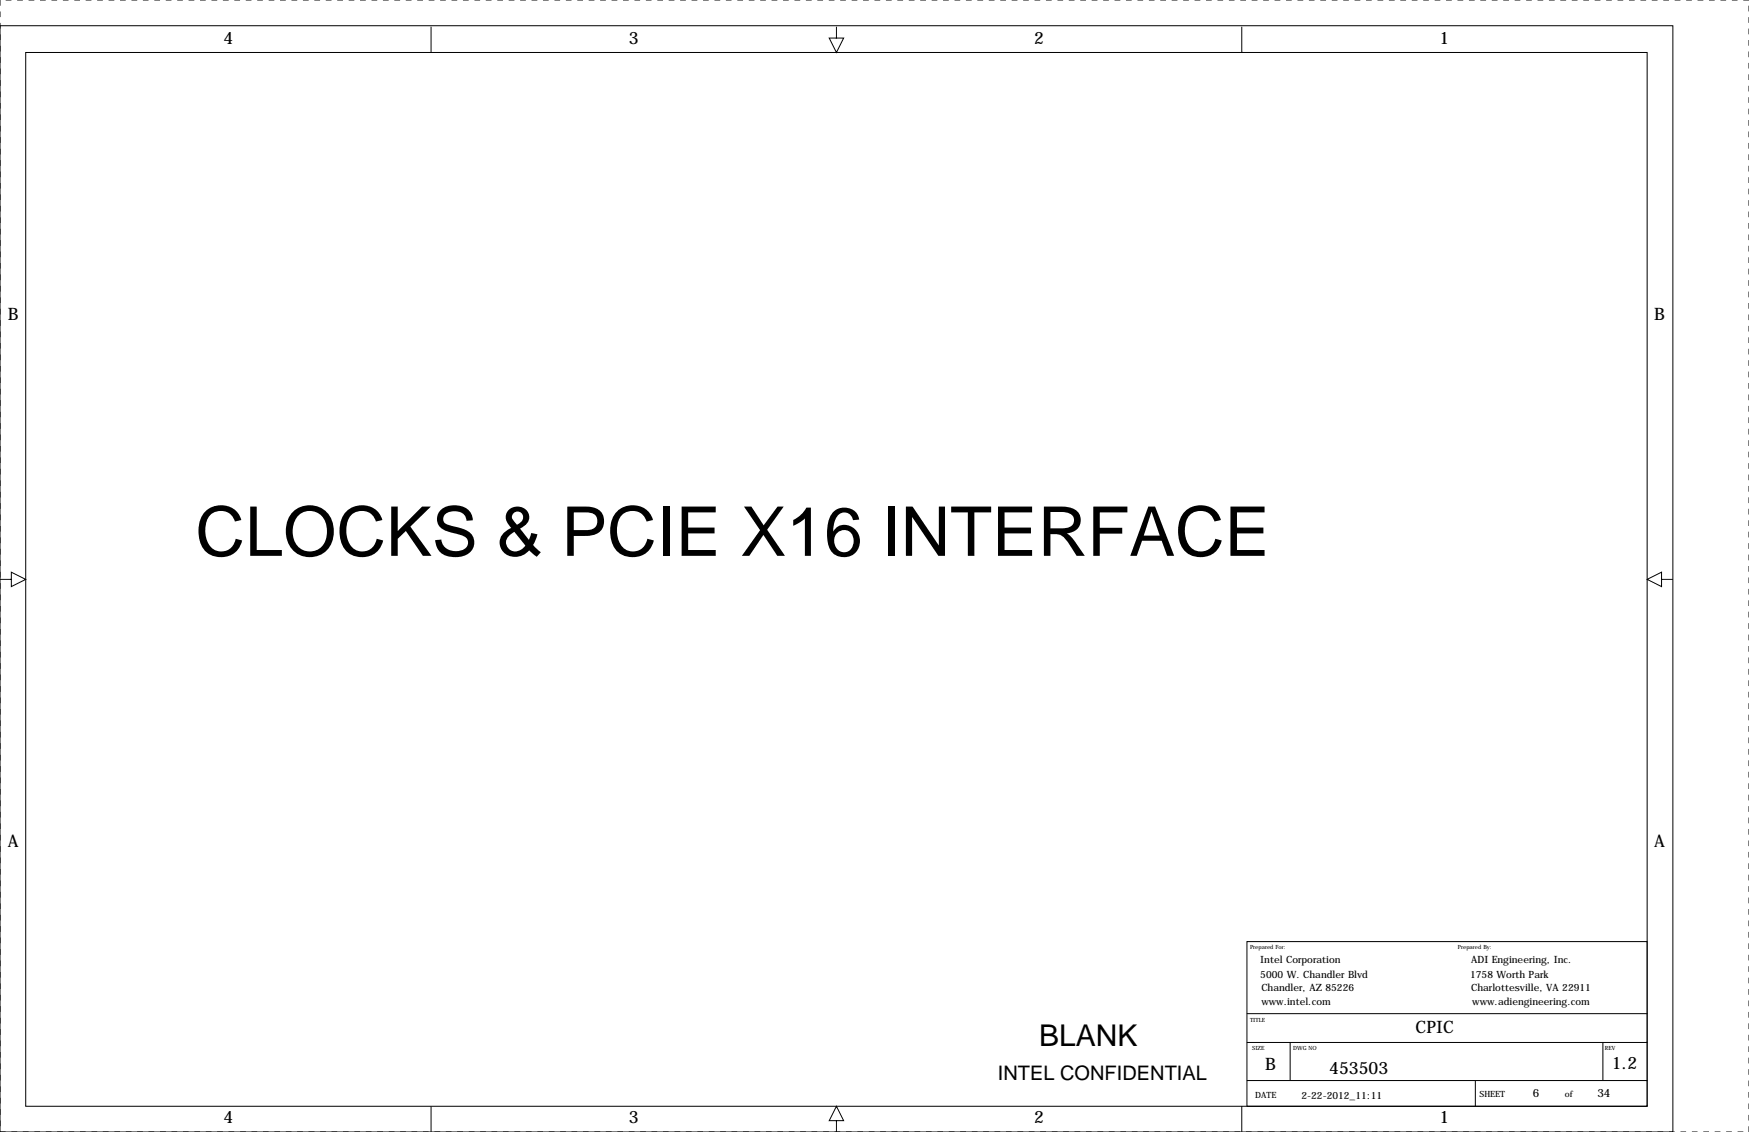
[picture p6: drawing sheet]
<svg xmlns="http://www.w3.org/2000/svg" width="432mm" height="279mm" viewBox="0 0 432 279" stroke-linecap="round" stroke-linejoin="round" font-family="sans-serif">
<defs><g id="words">
<text font-size="16.9" x="48.3" y="137.2">CLOCKS &amp; PCIE X16 INTERFACE</text>
<text font-size="7.4" x="256.5" y="258.1">BLANK</text>
<text font-size="4.9" x="246.4" y="266.5">INTEL CONFIDENTIAL</text>
<g font-size="4.2">
<text x="55.2" y="10.9">4</text>
<text x="155.3" y="10.9">3</text>
<text x="255.3" y="10.9">2</text>
<text x="355.4" y="10.9">1</text>
<text x="2" y="78.9">B</text>
<text x="408.4" y="78.9">B</text>
<text x="2" y="209">A</text>
<text x="408.4" y="209">A</text>
<text x="349.5" y="255">CPIC</text>
<text x="397.9" y="263.9">1.2</text>
<text x="312.4" y="264.1">B</text>
<text x="328.2" y="265">453503</text>
<text x="55.2" y="277.1">4</text>
<text x="155.3" y="277.1">3</text>
<text x="255.3" y="277.1">2</text>
<text x="355.4" y="277.1">1</text>
</g>
<g font-size="2.8">
<text x="378.4" y="270.6">6</text>
<text x="394.4" y="270.6">34</text>
</g>
<g font-size="2.5">
<text x="311.2" y="237.8">Intel Corporation</text>
<text x="363.2" y="237.8">ADI Engineering, Inc.</text>
<text x="311.2" y="241.4">5000 W. Chandler Blvd</text>
<text x="311.4" y="244.7">Chandler, AZ 85226</text>
<text x="363" y="241.4">1758 Worth Park</text>
<text x="363.2" y="244.7">Charlottesville, VA 22911</text>
<text x="311.4" y="248">www.intel.com</text>
<text x="363.5" y="248">www.adiengineering.com</text>
<text x="321.3" y="271.4">2-22-2012_11:11</text>
</g>
<g font-size="2.1">
<text x="309.9" y="270.9">DATE</text>
<text x="365.3" y="270.7">SHEET</text>
<text x="386.3" y="270.7">of</text>
</g>
<g font-size="1.4">
<text x="308.6" y="234.3">Prepared For:</text>
<text x="359.9" y="234.3">Prepared By:</text>
<text x="308.6" y="252.3">TITLE</text>
<text x="309.1" y="259.2">SIZE</text>
<text x="319.3" y="259.2">DWG NO</text>
<text x="396.2" y="259.2">REV</text>
</g>
</g></defs>
<path d="M0 0h431.8v279.4h-431.8z" fill="none" stroke="#000" stroke-width=".25" stroke-dasharray="1.4 1.4" stroke-linecap="butt"/>
<g fill="none" stroke="#000" stroke-width=".25">
<path d="M0 6.4h413v273h-413zM5.1 10.9h.1M6.3 13h400.4v260h-400.4zM106.4 6.6v6.4M206.5 6.6v2.8h1.8l-1.8 3.6-1.8-3.6h1.8M306.6 6.6v6.4M0 143h2.8v-1.8l3.5 1.8-3.5 1.8v-1.8M410.2 143v-1.8l-3.5 1.8 3.5 1.8v-1.8h2.8M307.8 232.4h98.9v40.6h-98.9zM307.8 250.2h98.9M307.8 257.3h98.9M318.5 257.3v9.4"/>
<path d="M395.7 257.3v9.4M106.4 273v6.4M206.5 276.6h1.8l-1.8-3.6-1.8 3.6h1.8v2.8M306.6 273v6.4M307.8 266.7h98.9M364.2 266.7v6.3"/>
</g>
<use href="#words"/>
</svg>
